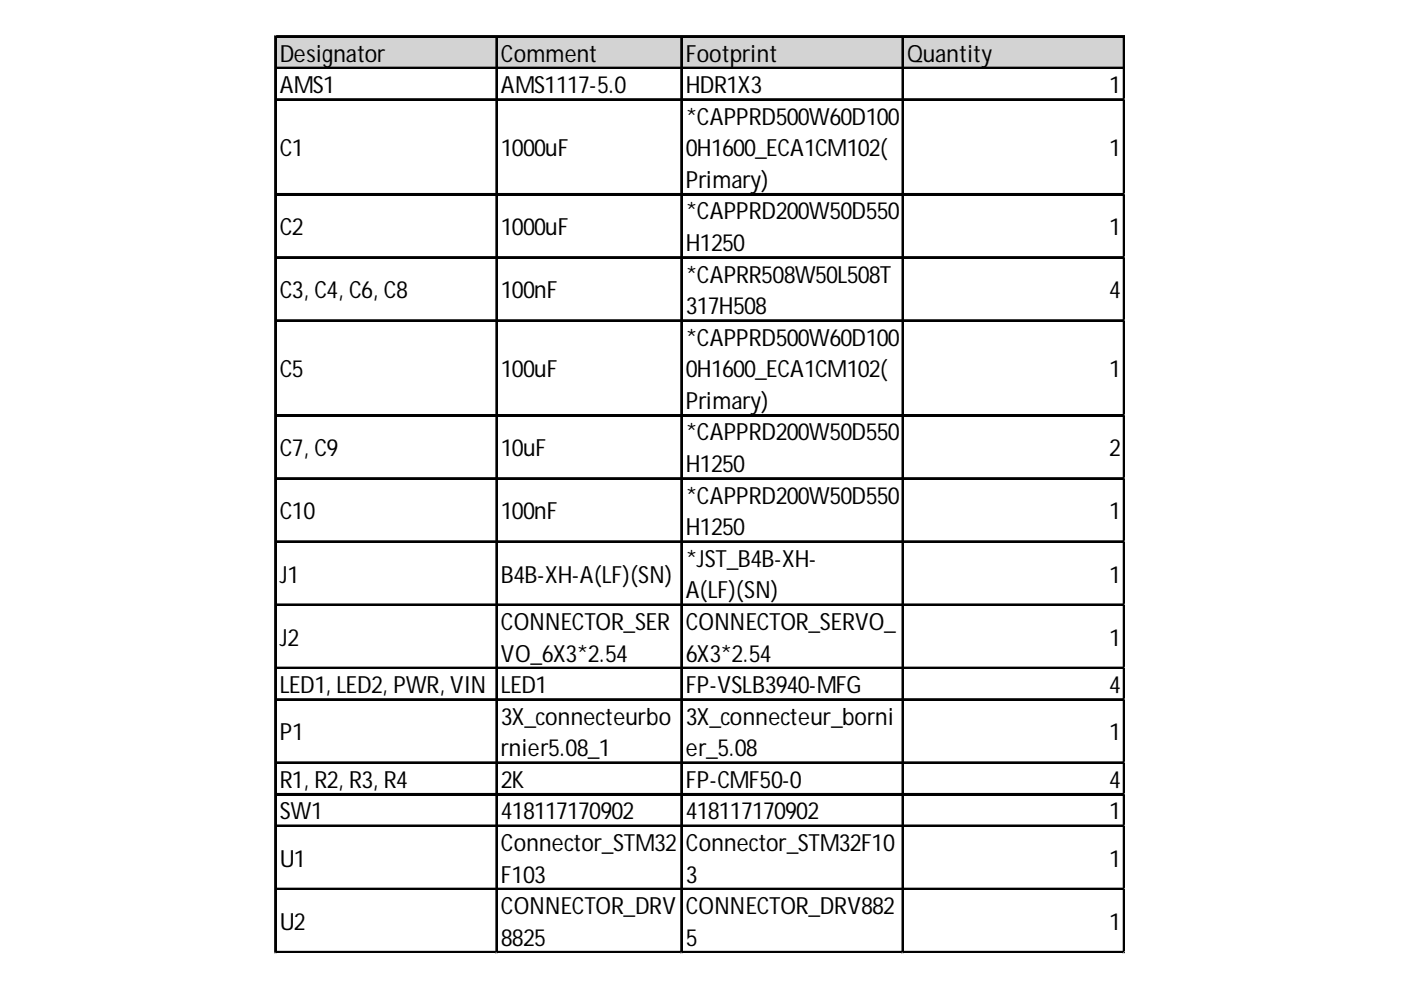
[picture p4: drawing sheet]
<svg xmlns="http://www.w3.org/2000/svg" width="297mm" height="210mm" viewBox="0 0 297 210" stroke-linecap="round" stroke-linejoin="round" font-family="sans-serif">
<defs><g id="words">
<g font-size="5">
<text x="59.3" y="13.1">Designator</text>
<text x="106.2" y="13.1">Comment</text>
<text x="145.4" y="13.1">Footprint</text>
<text x="192.3" y="13.1">Quantity</text>
<text x="59.3" y="19.7">AMS1</text>
<text x="106.2" y="19.7">AMS1117-5.0</text>
<text x="145.4" y="19.7">HDR1X3</text>
<text x="235.2" y="19.7">1</text>
<text x="145.4" y="26.4">*CAPPRD500W60D100</text>
<text x="59.3" y="33.1">C1</text>
<text x="106.2" y="33.1">1000uF</text>
<text x="145.4" y="33.1">0H1600_ECA1CM102(</text>
<text x="235.2" y="33.1">1</text>
<text x="145.4" y="39.8">Primary)</text>
<text x="145.4" y="46.5">*CAPPRD200W50D550</text>
<text x="59.3" y="49.9">C2</text>
<text x="106.2" y="49.9">1000uF</text>
<text x="145.4" y="53.2">H1250</text>
<text x="235.2" y="49.9">1</text>
<text x="145.4" y="59.9">*CAPRR508W50L508T</text>
<text x="59.3" y="63.3">C3, C4, C6, C8</text>
<text x="106.2" y="63.3">100nF</text>
<text x="235.2" y="63.3">4</text>
<text x="145.4" y="66.6">317H508</text>
<text x="145.4" y="73.3">*CAPPRD500W60D100</text>
<text x="59.3" y="80">C5</text>
<text x="106.2" y="80">100uF</text>
<text x="145.4" y="80">0H1600_ECA1CM102(</text>
<text x="235.2" y="80">1</text>
<text x="145.4" y="86.7">Primary)</text>
<text x="145.4" y="93.4">*CAPPRD200W50D550</text>
<text x="59.3" y="96.7">C7, C9</text>
<text x="106.2" y="96.7">10uF</text>
<text x="145.4" y="100.1">H1250</text>
<text x="235.2" y="96.7">2</text>
<text x="145.4" y="106.8">*CAPPRD200W50D550</text>
<text x="59.3" y="110.1">C10</text>
<text x="106.2" y="110.1">100nF</text>
<text x="145.4" y="113.5">H1250</text>
<text x="235.2" y="110.1">1</text>
<text x="59.3" y="123.5">J1</text>
<text x="106.2" y="123.5">B4B-XH-A(LF)(SN)</text>
<text x="145.4" y="120.2">*JST_B4B-XH-</text>
<text x="235.2" y="123.5">1</text>
<text x="145.4" y="126.9">A(LF)(SN)</text>
<text x="59.3" y="136.9">J2</text>
<text x="106.2" y="133.6">CONNECTOR_SER</text>
<text x="145.4" y="133.6">CONNECTOR_SERVO_</text>
<text x="235.2" y="136.9">1</text>
<text x="106.2" y="140.3">VO_6X3*2.54</text>
<text x="145.4" y="140.3">6X3*2.54</text>
<text x="59.3" y="147">LED1, LED2, PWR, VIN</text>
<text x="106.2" y="147">LED1</text>
<text x="145.4" y="147">FP-VSLB3940-MFG</text>
<text x="235.2" y="147">4</text>
<text x="106.2" y="153.7">3X_connecteurbo</text>
<text x="145.4" y="153.7">3X_connecteur_borni</text>
<text x="59.3" y="157">P1</text>
<text x="106.2" y="160.3">rnier5.08_1</text>
<text x="145.4" y="160.3">er_5.08</text>
<text x="235.2" y="157">1</text>
<text x="59.3" y="167">R1, R2, R3, R4</text>
<text x="106.2" y="167">2K</text>
<text x="145.4" y="167">FP-CMF50-0</text>
<text x="235.2" y="167">4</text>
<text x="59.3" y="173.7">SW1</text>
<text x="106.2" y="173.7">418117170902</text>
<text x="145.4" y="173.7">418117170902</text>
<text x="235.2" y="173.7">1</text>
<text x="59.3" y="183.8">U1</text>
<text x="106.2" y="180.4">Connector_STM32</text>
<text x="145.4" y="180.4">Connector_STM32F10</text>
<text x="235.2" y="183.8">1</text>
<text x="106.2" y="187.1">F103</text>
<text x="145.4" y="187.1">3</text>
<text x="59.3" y="197.2">U2</text>
<text x="106.2" y="193.8">CONNECTOR_DRV</text>
<text x="145.4" y="193.8">CONNECTOR_DRV882</text>
<text x="235.2" y="197.2">1</text>
<text x="106.2" y="200.5">8825</text>
<text x="145.4" y="200.5">5</text>
</g>
</g></defs>
<path d="M58.6 7.9h179.9v6.7h-179.9z" fill="#d3d3d3"/>
<g fill="none" stroke="#000" stroke-width=".34">
<path d="M58.3 7.6v194.5M58.5 7.6v194.5M58.6 7.6h179.9M58.6 14.3h179.9M105.2 7.9v194.2M105.4 7.9v194.2M144.4 7.9v194.2M144.6 7.9v194.2M191.3 7.9v194.2M191.5 7.9v194.2M238.2 7.9v194.2M238.4 7.9v194.2"/>
<path d="M58.6 21h179.9M58.6 41.1h179.9M58.6 54.5h179.9M58.6 67.9h179.9M58.6 87.9h179.9M58.6 101.3h179.9M58.6 114.7h179.9M58.6 128.1h179.9M58.6 141.5h179.9M58.6 148.2h179.9M58.6 161.6h179.9M58.6 168.3h179.9"/>
<path d="M58.6 175h179.9M58.6 188.4h179.9M58.6 201.8h179.9"/>
</g>
<g fill="none" stroke="#000" stroke-width=".33">
<path d="M58.6 7.8h179.9M58.6 14.5h179.9M58.6 21.2h179.9M58.6 41.2h179.9M58.6 54.6h179.9M58.6 68h179.9M58.6 88.1h179.9M58.6 101.5h179.9M58.6 114.9h179.9M58.6 128.3h179.9M58.6 141.7h179.9M58.6 148.4h179.9"/>
<path d="M58.6 161.8h179.9M58.6 168.5h179.9M58.6 175.2h179.9M58.6 188.5h179.9M58.6 201.9h179.9"/>
</g>
<path d="M58.3 202.1h.1" fill="none" stroke="#e0e0e0" stroke-width=".34"/>
<path d="M58.3 202.1h.3z" fill="#e0e0e0"/>
<path d="M105.2 202.1h.1" fill="none" stroke="#e0e0e0" stroke-width=".34"/>
<path d="M105.2 202.1h.3z" fill="#e0e0e0"/>
<path d="M144.4 202.1h.1" fill="none" stroke="#e0e0e0" stroke-width=".34"/>
<path d="M144.4 202.1h.3z" fill="#e0e0e0"/>
<path d="M191.3 202.1h.1" fill="none" stroke="#e0e0e0" stroke-width=".34"/>
<path d="M191.3 202.1h.3z" fill="#e0e0e0"/>
<path d="M238.2 202.1h.1" fill="none" stroke="#e0e0e0" stroke-width=".34"/>
<path d="M238.2 202.1h.3z" fill="#e0e0e0"/>
<path d="M238.5 21h.1" fill="none" stroke="#e0e0e0" stroke-width=".34"/>
<path d="M238.5 21v.3z" fill="#e0e0e0"/>
<path d="M238.5 41.1h.1" fill="none" stroke="#e0e0e0" stroke-width=".34"/>
<path d="M238.5 41.1v.3z" fill="#e0e0e0"/>
<path d="M238.5 54.5h.1" fill="none" stroke="#e0e0e0" stroke-width=".34"/>
<path d="M238.5 54.5v.3z" fill="#e0e0e0"/>
<path d="M238.5 67.9h.1" fill="none" stroke="#e0e0e0" stroke-width=".34"/>
<path d="M238.5 67.9v.3z" fill="#e0e0e0"/>
<path d="M238.5 87.9h.1" fill="none" stroke="#e0e0e0" stroke-width=".34"/>
<path d="M238.5 87.9v.4z" fill="#e0e0e0"/>
<path d="M238.5 101.3h.1" fill="none" stroke="#e0e0e0" stroke-width=".34"/>
<path d="M238.5 101.3v.4z" fill="#e0e0e0"/>
<path d="M238.5 114.7h.1" fill="none" stroke="#e0e0e0" stroke-width=".34"/>
<path d="M238.5 114.7v.4z" fill="#e0e0e0"/>
<path d="M238.5 128.1h.1" fill="none" stroke="#e0e0e0" stroke-width=".34"/>
<path d="M238.5 128.1v.4z" fill="#e0e0e0"/>
<path d="M238.5 141.5h.1" fill="none" stroke="#e0e0e0" stroke-width=".34"/>
<path d="M238.5 141.5v.3z" fill="#e0e0e0"/>
<path d="M238.5 148.2h.1" fill="none" stroke="#e0e0e0" stroke-width=".34"/>
<path d="M238.5 148.2v.3z" fill="#e0e0e0"/>
<path d="M238.5 161.6h.1" fill="none" stroke="#e0e0e0" stroke-width=".34"/>
<path d="M238.5 161.6v.3z" fill="#e0e0e0"/>
<path d="M238.5 168.3h.1" fill="none" stroke="#e0e0e0" stroke-width=".34"/>
<path d="M238.5 168.3v.3z" fill="#e0e0e0"/>
<path d="M238.5 175h.1" fill="none" stroke="#e0e0e0" stroke-width=".34"/>
<path d="M238.5 175v.3z" fill="#e0e0e0"/>
<path d="M238.5 188.4h.1" fill="none" stroke="#e0e0e0" stroke-width=".34"/>
<path d="M238.5 188.4v.3z" fill="#e0e0e0"/>
<path d="M238.5 201.8h.1" fill="none" stroke="#e0e0e0" stroke-width=".34"/>
<path d="M238.5 201.8v.3z" fill="#e0e0e0"/>
<use href="#words"/>
</svg>
